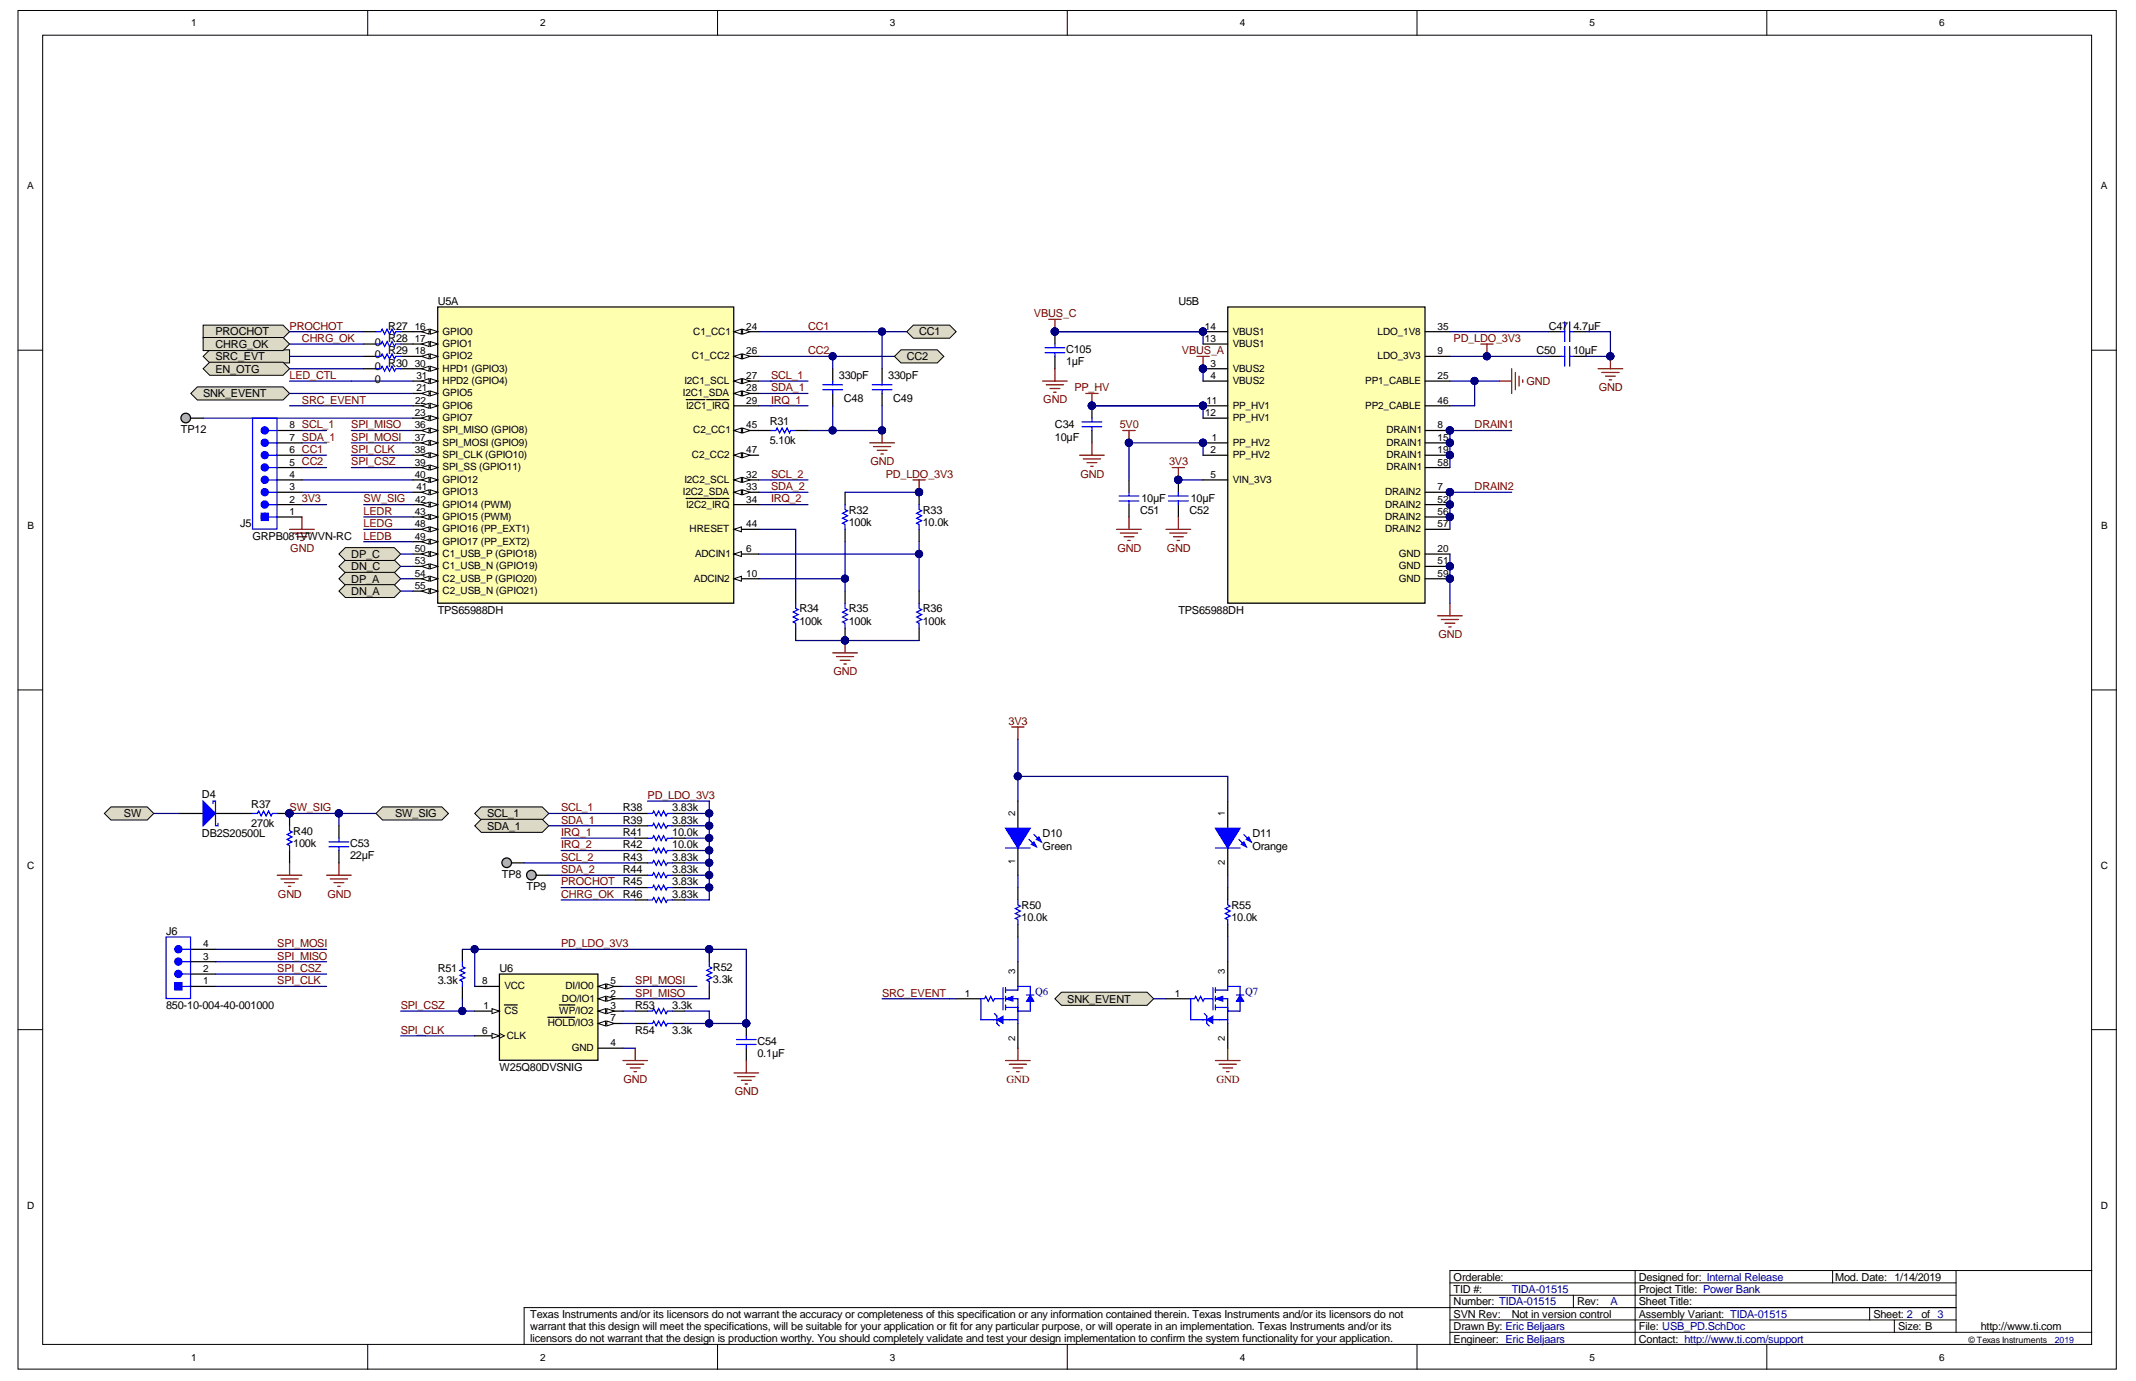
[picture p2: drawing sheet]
<svg xmlns="http://www.w3.org/2000/svg" width="432mm" height="279mm" viewBox="0 0 432 279" stroke-linecap="round" stroke-linejoin="round" font-family="sans-serif">
<defs><g id="words">
<g font-size="2.2">
<text x="88.5" y="61.6">U5A</text>
<text x="238.2" y="61.6">U5B</text>
<text x="43.6" y="67.8">PROCHOT</text>
<text x="43.6" y="70.3">CHRG_OK</text>
<text x="75.8" y="69.8">0</text>
<text x="78.5" y="66.6">R27</text>
<text x="78.5" y="69.1">R28</text>
<text x="78.5" y="71.6">R29</text>
<text x="185.8" y="67.8">CC1</text>
<text x="215.5" y="71.3">C105</text>
<text x="310.6" y="71.6">C50</text>
<text x="313.1" y="66.6">C47</text>
<text x="318" y="71.6">10µF</text>
<text x="318.1" y="66.6">4.7µF</text>
<text x="43.6" y="72.8">SRC_EVT</text>
<text x="43.6" y="75.3">EN_OTG</text>
<text x="75.8" y="72.3">0</text>
<text x="75.8" y="74.8">0</text>
<text x="75.8" y="77.3">0</text>
<text x="78.5" y="74.1">R30</text>
<text x="169.6" y="76.6">330pF</text>
<text x="179.6" y="76.6">330pF</text>
<text x="183.3" y="72.8">CC2</text>
<text x="215.5" y="73.8">1µF</text>
<text x="41.1" y="80.3">SNK_EVENT</text>
<text x="170.6" y="81.3">C48</text>
<text x="180.6" y="81.3">C49</text>
<text x="36.6" y="87.6">TP12</text>
<text x="155.6" y="89.8">5.10k</text>
<text x="155.6" y="85.8">R31</text>
<text x="213.3" y="89.1">10µF</text>
<text x="213.3" y="86.6">C34</text>
<text x="230.7" y="101.5">10µF</text>
<text x="240.7" y="101.5">10µF</text>
<text x="48.6" y="106.5">J5</text>
<text x="171.6" y="106.3">100k</text>
<text x="171.6" y="103.8">R32</text>
<text x="186.6" y="106.3">10.0k</text>
<text x="186.6" y="103.8">R33</text>
<text x="230.5" y="103.8">C51</text>
<text x="240.5" y="103.8">C52</text>
<text x="51.1" y="109">GRPB081VWVN-RC</text>
<text x="71" y="112.7">DP_C</text>
<text x="71" y="115.2">DN_C</text>
<text x="71" y="117.7">DP_A</text>
<text x="71" y="120.2">DN_A</text>
<text x="88.5" y="124">TPS65988DH</text>
<text x="161.6" y="123.7">R34</text>
<text x="171.6" y="123.7">R35</text>
<text x="186.6" y="123.7">R36</text>
<text x="238.2" y="124">TPS65988DH</text>
<text x="161.6" y="126.2">100k</text>
<text x="171.6" y="126.2">100k</text>
<text x="186.6" y="126.2">100k</text>
<text x="40.8" y="161.2">D4</text>
<text x="25" y="165.1">SW</text>
<text x="50.8" y="167.2">270k</text>
<text x="50.8" y="163.2">R37</text>
<text x="79.9" y="165.1">SW_SIG</text>
<text x="98.5" y="165.1">SCL_1</text>
<text x="98.5" y="167.6">SDA_1</text>
<text x="125.9" y="163.9">R38</text>
<text x="125.9" y="166.4">R39</text>
<text x="135.9" y="163.9">3.83k</text>
<text x="135.9" y="166.4">3.83k</text>
<text x="40.8" y="169.2">DB2S20500L</text>
<text x="59.3" y="171.2">100k</text>
<text x="59.3" y="168.7">R40</text>
<text x="70.8" y="173.7">22µF</text>
<text x="70.8" y="171.2">C53</text>
<text x="125.9" y="173.9">R43</text>
<text x="125.9" y="168.9">R41</text>
<text x="125.9" y="171.4">R42</text>
<text x="135.9" y="173.9">3.83k</text>
<text x="135.9" y="168.9">10.0k</text>
<text x="135.9" y="171.4">10.0k</text>
<text x="210.8" y="171.7">Green</text>
<text x="210.8" y="169.2">D10</text>
<text x="253.2" y="171.7">Orange</text>
<text x="253.2" y="169.2">D11</text>
<text x="101.5" y="177.4">TP8</text>
<text x="106.5" y="179.9">TP9</text>
<text x="125.9" y="176.4">R44</text>
<text x="125.9" y="178.9">R45</text>
<text x="135.9" y="176.4">3.83k</text>
<text x="135.9" y="178.9">3.83k</text>
<text x="125.9" y="181.4">R46</text>
<text x="135.9" y="181.4">3.83k</text>
<text x="206.5" y="183.7">R50</text>
<text x="248.9" y="183.7">R55</text>
<text x="33.6" y="188.9">J6</text>
<text x="206.5" y="186.2">10.0k</text>
<text x="248.9" y="186.2">10.0k</text>
<text x="88.5" y="196.4">R51</text>
<text x="101" y="196.4">U6</text>
<text x="144.1" y="196.1">R52</text>
<text x="33.6" y="203.9">850-10-004-40-001000</text>
<text x="88.5" y="198.9">3.3k</text>
<text x="128.4" y="203.9">R53</text>
<text x="135.9" y="203.9">3.3k</text>
<text x="144.1" y="198.6">3.3k</text>
<text x="215.8" y="202.6">SNK_EVENT</text>
<text x="128.4" y="208.9">R54</text>
<text x="135.9" y="208.9">3.3k</text>
<text x="153.1" y="213.6">0.1µF</text>
<text x="153.1" y="211.1">C54</text>
<text x="101" y="216.4">W25Q80DVSNIG</text>
<text x="293.9" y="263.8">Number: TIDA-01515</text>
<text x="293.9" y="261.3">TID #:</text>
<text x="293.9" y="258.8">Orderable:</text>
<text x="318.8" y="263.8">Rev:</text>
<text x="331.3" y="263.8">Sheet Title:</text>
<text x="331.3" y="261.3">Project Title: Power Bank</text>
<text x="331.3" y="258.8">Designed for: Internal Release</text>
<text x="371" y="258.8">Mod. Date: 1/14/2019</text>
<text x="107.2" y="266.2">Texas Instruments and/or its licensors do not warrant the accuracy or completeness of this specification or any information contained therein. Texas Instruments and/or its licensors do not</text>
<text x="107.2" y="268.7">warrant that this design will meet the specifications, will be suitable for your application or fit for any particular purpose, or will operate in an implementation. Texas Instruments and/or its</text>
<text x="293.9" y="268.8">Drawn By: Eric Beljaars</text>
<text x="293.9" y="266.3">SVN Rev:</text>
<text x="305.6" y="266.3">Not in version control</text>
<text x="331.3" y="268.8">File: USB_PD.SchDoc</text>
<text x="331.3" y="266.3">Assembly Variant: TIDA-01515</text>
<text x="378.7" y="266.3">Sheet: 2</text>
<text x="383.7" y="268.8">Size: B</text>
<text x="388.4" y="266.3">of 3</text>
<text x="400.4" y="268.8">http://www.ti.com</text>
<text x="107.2" y="271.1">licensors do not warrant that the design is production worthy. You should completely validate and test your design implementation to confirm the system functionality for your application.</text>
<text x="293.9" y="271.3">Engineer: Eric Beljaars</text>
<text x="331.3" y="271.3">Contact: http://www.ti.com/support</text>
</g>
<g font-size="2.2" fill="#800000">
<text x="209" y="64.1">VBUS_C</text>
<text x="58.5" y="66.6">PROCHOT</text>
<text x="61" y="69.1">CHRG_OK</text>
<text x="163.3" y="66.6">CC1</text>
<text x="163.3" y="71.6">CC2</text>
<text x="238.9" y="71.6">VBUS_A</text>
<text x="293.8" y="69.1">PD_LDO_3V3</text>
<text x="58.5" y="76.6">LED_CTL</text>
<text x="155.9" y="76.6">SCL_1</text>
<text x="308.6" y="77.8">GND</text>
<text x="61" y="81.6">SRC_EVENT</text>
<text x="155.9" y="79.1">SDA_1</text>
<text x="155.9" y="81.6">IRQ_1</text>
<text x="210.9" y="81.5">GND</text>
<text x="217.2" y="79.1">PP_HV</text>
<text x="323.2" y="79">GND</text>
<text x="71" y="89.1">SPI_MOSI</text>
<text x="71" y="86.6">SPI_MISO</text>
<text x="226.4" y="86.6">5V0</text>
<text x="298.1" y="86.6">DRAIN1</text>
<text x="71" y="94">SPI_CSZ</text>
<text x="71" y="91.5">SPI_CLK</text>
<text x="176" y="94">GND</text>
<text x="236.3" y="94">3V3</text>
<text x="61" y="101.5">3V3</text>
<text x="73.5" y="101.5">SW_SIG</text>
<text x="155.9" y="96.5">SCL_2</text>
<text x="155.9" y="99">SDA_2</text>
<text x="155.9" y="101.5">IRQ_2</text>
<text x="179" y="96.5">PD_LDO_3V3</text>
<text x="218.4" y="96.5">GND</text>
<text x="298.1" y="99">DRAIN2</text>
<text x="73.5" y="106.5">LEDG</text>
<text x="73.5" y="104">LEDR</text>
<text x="58.7" y="111.5">GND</text>
<text x="73.5" y="109">LEDB</text>
<text x="225.9" y="111.5">GND</text>
<text x="235.9" y="111.5">GND</text>
<text x="290.8" y="128.9">GND</text>
<text x="168.5" y="136.4">GND</text>
<text x="203.9" y="146.5">3V3</text>
<text x="130.9" y="161.4">PD_LDO_3V3</text>
<text x="58.5" y="163.9">SW_SIG</text>
<text x="113.4" y="163.9">SCL_1</text>
<text x="113.4" y="166.4">SDA_1</text>
<text x="113.4" y="168.9">IRQ_1</text>
<text x="113.4" y="171.4">IRQ_2</text>
<text x="113.4" y="173.9">SCL_2</text>
<text x="113.4" y="178.9">PROCHOT</text>
<text x="113.4" y="176.4">SDA_2</text>
<text x="56.2" y="181.4">GND</text>
<text x="66.2" y="181.4">GND</text>
<text x="113.4" y="181.4">CHRG_OK</text>
<text x="56" y="191.4">SPI_MOSI</text>
<text x="113.4" y="191.4">PD_LDO_3V3</text>
<text x="56" y="193.9">SPI_MISO</text>
<text x="56" y="196.4">SPI_CSZ</text>
<text x="56" y="198.9">SPI_CLK</text>
<text x="81" y="203.9">SPI_CSZ</text>
<text x="128.4" y="201.4">SPI_MISO</text>
<text x="128.4" y="198.9">SPI_MOSI</text>
<text x="178.3" y="201.4">SRC_EVENT</text>
<text x="81" y="208.9">SPI_CLK</text>
<text x="126.1" y="218.8">GND</text>
<text x="148.5" y="221.3">GND</text>
<text x="203.5" y="218.7">GND</text>
<text x="245.9" y="218.7">GND</text>
</g>
<g font-size="2.2" fill="#000080">
<text x="209.3" y="201.1">Q6</text>
<text x="251.7" y="201.1">Q7</text>
<text x="305.6" y="261.3">TIDA-01515</text>
<text x="325.6" y="263.8">A</text>
</g>
<g font-size="2">
<text x="38.6" y="5.3">1</text>
<text x="109.2" y="5.3">2</text>
<text x="179.9" y="5.3">3</text>
<text x="250.6" y="5.3">4</text>
<text x="321.3" y="5.3">5</text>
<text x="392" y="5.3">6</text>
<text x="5.5" y="38.3">A</text>
<text x="424.7" y="38.3">A</text>
<text x="83.9" y="66.6">16</text>
<text x="83.9" y="69.1">17</text>
<text x="83.9" y="71.6">18</text>
<text x="89.5" y="67.6">GPIO0</text>
<text x="89.5" y="70.1">GPIO1</text>
<text x="140.1" y="67.6">C1_CC1</text>
<text x="150.9" y="66.6">24</text>
<text x="150.9" y="71.6">26</text>
<text x="243.6" y="69.1">13</text>
<text x="243.6" y="66.6">14</text>
<text x="249.2" y="70.1">VBUS1</text>
<text x="249.2" y="67.6">VBUS1</text>
<text x="278.5" y="67.6">LDO_1V8</text>
<text x="290.6" y="66.6">35</text>
<text x="290.6" y="71.6">9</text>
<text x="83.9" y="74.1">30</text>
<text x="84.2" y="76.6">31</text>
<text x="89.5" y="72.6">GPIO2</text>
<text x="89.5" y="75.1">HPD1 (GPIO3)</text>
<text x="89.5" y="77.6">HPD2 (GPIO4)</text>
<text x="138.3" y="77.6">I2C1_SCL</text>
<text x="139.9" y="72.6">C1_CC2</text>
<text x="150.9" y="76.6">27</text>
<text x="244.7" y="74.1">3</text>
<text x="244.7" y="76.6">4</text>
<text x="249.2" y="75.1">VBUS2</text>
<text x="249.2" y="77.6">VBUS2</text>
<text x="276" y="77.6">PP1_CABLE</text>
<text x="278.5" y="72.6">LDO_3V3</text>
<text x="290.6" y="76.6">25</text>
<text x="83.9" y="81.6">22</text>
<text x="84.2" y="79.1">21</text>
<text x="89.5" y="80.1">GPIO5</text>
<text x="89.5" y="82.6">GPIO6</text>
<text x="138.1" y="80.1">I2C1_SDA</text>
<text x="138.7" y="82.6">I2C1_IRQ</text>
<text x="150.9" y="81.6">29</text>
<text x="150.9" y="79.1">28</text>
<text x="243.9" y="81.6">11</text>
<text x="249.2" y="82.6">PP_HV1</text>
<text x="276" y="82.6">PP2_CABLE</text>
<text x="290.6" y="81.6">46</text>
<text x="58.5" y="89.1">7 SDA_1</text>
<text x="58.5" y="86.6">8 SCL_1</text>
<text x="83.9" y="84.1">23</text>
<text x="83.9" y="86.6">36</text>
<text x="83.9" y="89.1">37</text>
<text x="89.5" y="85.1">GPIO7</text>
<text x="89.5" y="87.6">SPI_MISO (GPIO8)</text>
<text x="140.1" y="87.6">C2_CC1</text>
<text x="150.9" y="86.6">45</text>
<text x="243.6" y="84.1">12</text>
<text x="245" y="89.1">1</text>
<text x="249.2" y="85.1">PP_HV1</text>
<text x="280.3" y="87.6">DRAIN1</text>
<text x="290.6" y="89.1">15</text>
<text x="290.6" y="86.6">8</text>
<text x="58.5" y="94.1">5 CC2</text>
<text x="58.5" y="91.6">6 CC1</text>
<text x="83.9" y="91.6">38</text>
<text x="83.9" y="94.1">39</text>
<text x="89.5" y="92.6">SPI_CLK (GPIO10)</text>
<text x="89.5" y="90.1">SPI_MOSI (GPIO9)</text>
<text x="89.5" y="95.1">SPI_SS (GPIO11)</text>
<text x="139.9" y="92.6">C2_CC2</text>
<text x="150.9" y="91.6">47</text>
<text x="244.7" y="91.6">2</text>
<text x="249.2" y="90.1">PP_HV2</text>
<text x="249.2" y="92.6">PP_HV2</text>
<text x="280.3" y="90.1">DRAIN1</text>
<text x="280.3" y="92.6">DRAIN1</text>
<text x="280.3" y="95.1">DRAIN1</text>
<text x="290.6" y="91.6">19</text>
<text x="290.6" y="94.1">58</text>
<text x="58.5" y="96.6">4</text>
<text x="58.5" y="101.5">2</text>
<text x="58.5" y="99.1">3</text>
<text x="83.9" y="96.6">40</text>
<text x="83.9" y="101.5">42</text>
<text x="84.2" y="99.1">41</text>
<text x="89.5" y="97.6">GPIO12</text>
<text x="89.5" y="100.1">GPIO13</text>
<text x="138.1" y="100.1">I2C2_SDA</text>
<text x="138.3" y="97.6">I2C2_SCL</text>
<text x="150.9" y="101.5">34</text>
<text x="150.9" y="96.6">32</text>
<text x="150.9" y="99.1">33</text>
<text x="244.7" y="96.6">5</text>
<text x="249.2" y="97.6">VIN_3V3</text>
<text x="280" y="100.1">DRAIN2</text>
<text x="290.6" y="99.1">7</text>
<text x="290.6" y="101.5">52</text>
<text x="5.5" y="106.9">B</text>
<text x="58.5" y="104">1</text>
<text x="83.9" y="104">43</text>
<text x="83.9" y="106.5">48</text>
<text x="89.5" y="102.5">GPIO14 (PWM)</text>
<text x="89.5" y="105">GPIO15 (PWM)</text>
<text x="89.5" y="107.5">GPIO16 (PP_EXT1)</text>
<text x="138.7" y="102.5">I2C2_IRQ</text>
<text x="139.4" y="107.5">HRESET</text>
<text x="150.9" y="106.5">44</text>
<text x="280" y="105">DRAIN2</text>
<text x="280" y="107.5">DRAIN2</text>
<text x="280" y="102.5">DRAIN2</text>
<text x="290.6" y="104">56</text>
<text x="290.6" y="106.5">57</text>
<text x="424.8" y="106.9">B</text>
<text x="83.9" y="111.5">50</text>
<text x="83.9" y="109">49</text>
<text x="89.5" y="112.5">C1_USB_P (GPIO18)</text>
<text x="89.5" y="110">GPIO17 (PP_EXT2)</text>
<text x="140.5" y="112.5">ADCIN1</text>
<text x="150.9" y="111.5">6</text>
<text x="282.8" y="112.5">GND</text>
<text x="290.6" y="111.5">20</text>
<text x="83.9" y="114">53</text>
<text x="83.9" y="119">55</text>
<text x="83.9" y="116.5">54</text>
<text x="89.5" y="115">C1_USB_N (GPIO19)</text>
<text x="89.5" y="117.5">C2_USB_P (GPIO20)</text>
<text x="140.3" y="117.5">ADCIN2</text>
<text x="150.9" y="116.5">10</text>
<text x="282.8" y="115">GND</text>
<text x="282.8" y="117.5">GND</text>
<text x="290.6" y="114">51</text>
<text x="290.6" y="116.5">59</text>
<text x="89.5" y="120">C2_USB_N (GPIO21)</text>
<text x="5.5" y="175.6">C</text>
<text x="424.7" y="175.6">C</text>
<text x="41.1" y="191.4">4</text>
<text x="41.1" y="196.4">2</text>
<text x="41.1" y="193.9">3</text>
<text x="41.1" y="198.9">1</text>
<text x="97.4" y="198.9">8</text>
<text x="97.7" y="203.9">1</text>
<text x="102" y="199.9">VCC</text>
<text x="113.6" y="202.4">DO/IO1</text>
<text x="114.3" y="199.9">DI/IO0</text>
<text x="123.4" y="201.4">2</text>
<text x="123.4" y="203.9">3</text>
<text x="123.4" y="198.9">5</text>
<text x="195.1" y="201.4">1</text>
<text x="237.5" y="201.4">1</text>
<text x="97.4" y="208.9">6</text>
<text x="102" y="204.9">CS</text>
<text x="102.5" y="209.9">CLK</text>
<text x="110.7" y="207.4">HOLD/IO3</text>
<text x="113.1" y="204.9">WP/IO2</text>
<text x="123.4" y="206.4">7</text>
<text x="115.6" y="212.4">GND</text>
<text x="123.4" y="211.4">4</text>
<text x="5.5" y="244.2">D</text>
<text x="424.7" y="244.2">D</text>
<text x="38.6" y="274.9">1</text>
<text x="109.2" y="274.9">2</text>
<text x="179.9" y="274.9">3</text>
<text x="250.6" y="274.9">4</text>
<text x="321.3" y="274.9">5</text>
<text x="392" y="274.9">6</text>
</g>
<g font-size="1.9">
<text x="205.2" y="164.9" transform="rotate(-90 205.2 164.9)">2</text>
<text x="247.6" y="164.9" transform="rotate(-90 247.6 164.9)">1</text>
<text x="205.2" y="174.6" transform="rotate(-90 205.2 174.6)">1</text>
<text x="247.6" y="174.9" transform="rotate(-90 247.6 174.9)">2</text>
<text x="205.2" y="196.8" transform="rotate(-90 205.2 196.8)">3</text>
<text x="247.6" y="196.8" transform="rotate(-90 247.6 196.8)">3</text>
<text x="205.2" y="210.3" transform="rotate(-90 205.2 210.3)">2</text>
<text x="247.6" y="210.3" transform="rotate(-90 247.6 210.3)">2</text>
</g>
<text font-size="1.8" x="397.9" y="271.3">© Texas Instruments</text>
<text font-size="1.8" fill="#000080" x="415.4" y="271.3">2019</text>
</g></defs>
<g fill="#fff" stroke="#000" stroke-width=".2">
<path d="M3.6 2.1h424.2v274.5h-424.2z"/>
<path d="M8.6 7.1h414.2v264.6h-414.2z"/>
</g>
<g fill="none" stroke="#000" stroke-width=".2">
<path d="M74.3 2.1v5M145.1 2.1v5M215.8 2.1v5M286.4 2.1v5M357.2 2.1v5M3.6 70.8h5M422.9 70.8h5M3.6 139.4h5M422.9 139.4h5M3.6 208.1h5M422.9 208.1h5M293.1 259.2h102.3"/>
<path d="M330.5 256.7h-37.4v15M370.5 256.7v2.5M395.4 256.7v12.5M422.9 256.7h-92.4v15M74.3 271.7v5M145.1 271.7v5M215.8 271.7v5M286.4 271.7v5M293.1 269.2h129.8M293.1 266.7h102.3M293.1 261.7h102.3M318.1 261.7v2.5"/>
<path d="M357.2 271.7v5M378 264.2v2.5M382.9 266.7v2.5M395.4 264.2h-289.4v7.5"/>
</g>
<path d="M71 94.5h12.5M71 89.5h12.5M71 92h12.5M71 87h12.5" fill="none" stroke="#000080" stroke-width=".25"/>
<path d="M101 196.8h19.9v17.4h-19.9z" fill="#ffffb0" stroke="#000" stroke-width=".25"/>
<path d="M96 204.3h5" fill="none" stroke="#000" stroke-width=".25"/>
<path d="M99.5 203.8l1.5 .5-1.5 .5z" fill="#fff"/>
<path d="M99.5 203.8l1.5 .5-1.5 .5z" fill="none" stroke="#000" stroke-width=".2"/>
<path d="M102 203.1h1.3M103.4 203.1h1.2M120.9 201.8h5" fill="none" stroke="#000" stroke-width=".25"/>
<path d="M120.9 201.8l1.5-.5v1z" fill="#fff"/>
<path d="M120.9 201.8l1.5-.5v1z" fill="none" stroke="#000" stroke-width=".2"/>
<path d="M122.7 201.3l1.5 .5-1.5 .5z" fill="#fff"/>
<path d="M122.7 201.3l1.5 .5-1.5 .5z" fill="none" stroke="#000" stroke-width=".2"/>
<path d="M120.9 204.3h5" fill="none" stroke="#000" stroke-width=".25"/>
<path d="M120.9 204.3l1.5-.5v1z" fill="#fff"/>
<path d="M120.9 204.3l1.5-.5v1z" fill="none" stroke="#000" stroke-width=".2"/>
<path d="M122.7 203.8l1.5 .5-1.5 .5z" fill="#fff"/>
<path d="M122.7 203.8l1.5 .5-1.5 .5z" fill="none" stroke="#000" stroke-width=".2"/>
<path d="M120.9 199.3h5M113.1 203.1h3.1M120.9 211.8h5" fill="none" stroke="#000" stroke-width=".25"/>
<path d="M120.9 199.3l1.5-.5v1z" fill="#fff"/>
<path d="M120.9 199.3l1.5-.5v1z" fill="none" stroke="#000" stroke-width=".2"/>
<path d="M122.7 198.8l1.5 .5-1.5 .5z" fill="#fff"/>
<path d="M122.7 198.8l1.5 .5-1.5 .5zM101 208.8l1 .5-1 .5" fill="none" stroke="#000" stroke-width=".2"/>
<path d="M96 209.3h5" fill="none" stroke="#000" stroke-width=".25"/>
<path d="M99.5 208.8l1.5 .5-1.5 .5z" fill="#fff"/>
<path d="M99.5 208.8l1.5 .5-1.5 .5z" fill="none" stroke="#000" stroke-width=".2"/>
<path d="M120.9 206.8h5" fill="none" stroke="#000" stroke-width=".25"/>
<path d="M120.9 206.8l1.5-.5v1z" fill="#fff"/>
<path d="M120.9 206.8l1.5-.5v1z" fill="none" stroke="#000" stroke-width=".2"/>
<path d="M122.7 206.3l1.5 .5-1.5 .5z" fill="#fff"/>
<path d="M122.7 206.3l1.5 .5-1.5 .5z" fill="none" stroke="#000" stroke-width=".2"/>
<path d="M93.5 191.8v2.5M93.5 199.3v2.5M96 199.3h5M143.4 191.8v2.5M143.4 199.3v2.5M110.7 205.6h1.3M112.2 205.6h1.4M113.7 205.6h2.5M128.4 204.3h2.5M128.4 206.8h2.5M135.9 204.3h2.5M135.9 206.8h2.5" fill="none" stroke="#000" stroke-width=".25"/>
<path d="M93.5 194.3v1l.5 .3-1 .5 1 .5-1 .5 1 .5-1 .5 .5 .2v1M143.4 194.3v1l.5 .3-1 .5 1 .5-1 .5 1 .5-1 .5 .5 .2v1M130.9 204.3h1l.3-.5 .5 1 .5-1 .5 1 .4-1 .5 1 .3-.5h1M130.9 206.8h1l.3-.5 .5 1 .5-1 .5 1 .4-1 .5 1 .3-.5h1" fill="none" stroke="#00f" stroke-width=".25"/>
<g fill="#000080" stroke="#000080" stroke-width=".2">
<circle cx="143.4" cy="191.8" r=".72"/>
<circle cx="143.4" cy="206.8" r=".72"/>
<circle cx="95.9" cy="191.8" r=".72"/>
<circle cx="93.4" cy="204.3" r=".72"/>
<circle cx="170.8" cy="129.4" r=".72"/>
<circle cx="143.4" cy="164.3" r=".72"/>
<circle cx="143.4" cy="166.8" r=".72"/>
<circle cx="143.4" cy="169.3" r=".72"/>
<circle cx="143.4" cy="171.8" r=".72"/>
</g>
<g fill="none" stroke="#000080" stroke-width=".25">
<path d="M170.8 129.4h15M113.4 169.4h15M113.4 171.9h15M130.9 161.9h12.5v2.5M138.4 164.4h5v2.5h-5M138.4 169.4h5v2.5h-5M143.4 166.9v2.5M96 191.8v7.5M125.9 199.3h15M81 204.3h15M81 209.3h15M125.9 201.8h17.5"/>
<path d="M125.9 204.3h2.5M125.9 206.8h2.5M125.9 211.8h2.5M138.4 204.3h5v2.5h-5"/>
</g>
<path d="M168.3 131.9h5M169.1 132.7h3.5M169.8 133.4h2M170.6 134.2h.5M170.8 129.4v2.5M125.9 214.3h5M126.7 215h3.5M127.4 215.8h2M128.2 216.5h.5M128.4 211.8v2.5" fill="none" stroke="#800000" stroke-width=".25"/>
<path d="M42.4 70.7h16.1v2.6h-16.1l-1.3-1.3z" fill-rule="evenodd" fill="#dcd9c7" stroke="#000" stroke-width=".2"/>
<path d="M93.5 191.8h57.4v15h-7.5M93.5 201.8v2.5" fill="none" stroke="#000080" stroke-width=".25"/>
<g fill="#000080" stroke="#000080" stroke-width=".2">
<circle cx="143.4" cy="206.8" r=".72"/>
<circle cx="150.8" cy="206.8" r=".72"/>
<circle cx="93.4" cy="204.3" r=".72"/>
<circle cx="95.9" cy="191.8" r=".72"/>
<circle cx="143.4" cy="191.8" r=".72"/>
</g>
<path d="M150.9 206.8v2.5M150.9 211.8v2.5" fill="none" stroke="#000" stroke-width=".25"/>
<path d="M148.9 211h4M148.9 210.1h4M150.9 209.3v.8M150.9 211v.8" fill="none" stroke="#00f" stroke-width=".25"/>
<path d="M148.4 216.8h5M149.1 217.5h3.5M149.9 218.3h2M150.6 219h.5M150.9 214.3v2.5" fill="none" stroke="#800000" stroke-width=".25"/>
<g fill="#dcd9c7" stroke="#000" stroke-width=".2">
<path d="M42.4 73.2h14.8l1.3 1.3-1.3 1.3h-14.8l-1.3-1.3z" fill-rule="evenodd"/>
<path d="M41.1 65.7h16.1l1.3 1.3-1.3 1.3h-16.1z" fill-rule="evenodd"/>
<path d="M41.1 68.2h16.1l1.3 1.3-1.3 1.3h-16.1z" fill-rule="evenodd"/>
<path d="M97.3 163h12.3l1.3 1.4-1.3 1.3h-12.3l-1.3-1.3z" fill-rule="evenodd"/>
<path d="M97.3 165.5h12.3l1.3 1.4-1.3 1.3h-12.3l-1.3-1.3z" fill-rule="evenodd"/>
</g>
<path d="M170.8 99.5v2.5M170.8 107v2.5M170.8 119.4v2.5M185.8 119.4v2.5M170.8 126.9v2.5M185.8 126.9v2.5M36.1 164.4h5M43.6 164.4h7.5M56 164.4h2.5v2.5M58.5 171.9v2.5M68.5 166.9v2.5M68.5 171.9v2.5" fill="none" stroke="#000" stroke-width=".25"/>
<g fill="#000080" stroke="#000080" stroke-width=".2">
<circle cx="170.8" cy="129.4" r=".72"/>
<circle cx="68.5" cy="164.3" r=".72"/>
<circle cx="58.5" cy="164.3" r=".72"/>
</g>
<path d="M170.8 102v1l.5 .2-1 .5 1 .5-1 .5 1 .5-1 .5 .5 .3v1M170.8 121.9v1l.5 .3-1 .5 1 .5-1 .5 1 .5-1 .5 .5 .2v1M185.8 121.9v1l.5 .3-1 .5 1 .5-1 .5 1 .5-1 .5 .5 .2v1M51.1 164.4h.9l.3-.5 .5 1 .5-1 .5 1 .5-1 .5 1 .2-.5h1M58.5 166.9v1l.5 .2-1 .5 1 .5-1 .5 1 .5-1 .5 .5 .3v1M66.5 170.1h4M66.5 171.1h4M68.5 169.4v.7M68.5 171.1v.8" fill="none" stroke="#00f" stroke-width=".25"/>
<g fill="none" stroke="#800000" stroke-width=".25">
<path d="M58.5 107h5M59.3 107.7h3.5M60 108.5h2M60.8 109.2h.5M61 104.5v2.5M56 176.9h5M56.8 177.6h3.5M57.5 178.3h2M58.3 179.1h.5M58.5 174.4v2.5M66 176.9h5M66.8 177.6h3.5"/>
<path d="M67.5 178.3h2M68.3 179.1h.5M68.5 174.4v2.5"/>
</g>
<path d="M61 87h5M61 89.5h5M61 99.5h22.5M61 97h22.5M61 92h5M61 94.5h5M61 102h5M68.5 164.4v2.5" fill="none" stroke="#000080" stroke-width=".25"/>
<path d="M41.1 161.9l2.5 2.5-2.5 2.5z" fill="#00f"/>
<path d="M41.1 161.9l2.5 2.5-2.5 2.5zM43.1 162.4v-.5h.5v5h.5v-.5" fill="none" stroke="#00f" stroke-width=".25"/>
<path d="M153.4 67h29.9M153.4 72h27.4" fill="none" stroke="#000080" stroke-width=".25"/>
<g fill="#000080" stroke="#000080" stroke-width=".2">
<circle cx="178.3" cy="67" r=".72"/>
<circle cx="168.3" cy="72" r=".72"/>
</g>
<g fill="#dcd9c7" stroke="#000" stroke-width=".2">
<path d="M184.6 65.7h7.4l1.3 1.3-1.3 1.3h-7.4l-1.3-1.3z" fill-rule="evenodd"/>
<path d="M182.1 70.7h7.4l1.3 1.3-1.3 1.3h-7.4l-1.3-1.3z" fill-rule="evenodd"/>
</g>
<g fill="none" stroke="#000" stroke-width=".25">
<path d="M168.3 74.5v2.5M168.3 79.5v2.5M178.3 74.5v2.5M178.3 79.5v2.5M313.1 67h2.5M313.1 72h2.5M318.1 67h2.5M318.1 72h2.5M228.2 97v2.5M238.2 97v2.5M160.9 119.4v2.5M228.2 102v2.5"/>
<path d="M238.2 102v2.5M160.9 126.9v2.5"/>
</g>
<g fill="none" stroke="#00f" stroke-width=".25">
<path d="M166.3 77.8h4M166.3 78.8h4M168.3 77v.8M168.3 78.8v.7M176.3 77.8h4M176.3 78.8h4M178.3 77v.8M178.3 78.8v.7M315.6 67h.7M315.6 72h.7M316.3 65v4M316.3 70v4"/>
<path d="M317.3 65v4M317.3 70v4M317.3 67h.8M317.3 72h.8M228.2 99.5v.7M238.2 99.5v.7M226.2 100.2h4M226.2 101.2h4M228.2 101.2v.8M236.2 100.2h4M236.2 101.2h4M238.2 101.2v.8"/>
<path d="M160.9 121.9v1l.5 .3-1 .5 1 .5-1 .5 1 .5-1 .5 .5 .2v1"/>
</g>
<g fill="none" stroke="#000080" stroke-width=".25">
<path d="M71 77h12.5M153.4 77h9.9M153.4 79.5h9.9M168.3 72v2.5M178.3 67v7.5M213.3 67h29.9v2.5M243.2 74.5v2.5M320.6 67h5v5h-5M153.4 82h9.9M153.4 97h9.9M153.4 99.5h9.9M168.3 82v5h10"/>
<path d="M170.8 99.5h15M220.7 82h22.5v2.5M238.2 97h5M243.2 92v-2.5h-15v7.5M73.5 102h10M73.5 107h10M153.4 107h7.5v12.4M153.4 102h9.9M153.4 112h32.4M153.4 116.9h17.4M170.8 109.5v9.9M185.8 109.5v9.9"/>
<path d="M160.9 129.4h9.9M58.5 164.4h10M110.9 164.4h17.5M110.9 166.9h17.5M113.4 174.4h15M113.4 176.9h15M113.4 179.3h15M138.4 174.4h5M138.4 176.9h5M138.4 179.3h5M143.4 171.9v9.9h-5M113.4 181.8h15"/>
</g>
<g fill="#000080" stroke="#000080" stroke-width=".2">
<circle cx="178.3" cy="67" r=".72"/>
<circle cx="168.3" cy="72" r=".72"/>
<circle cx="168.3" cy="87" r=".72"/>
<circle cx="178.3" cy="87" r=".72"/>
<circle cx="185.8" cy="111.9" r=".72"/>
<circle cx="185.8" cy="99.4" r=".72"/>
<circle cx="170.8" cy="129.4" r=".72"/>
<circle cx="170.8" cy="116.9" r=".72"/>
<circle cx="143.4" cy="171.8" r=".72"/>
<circle cx="143.4" cy="174.3" r=".72"/>
<circle cx="143.4" cy="176.8" r=".72"/>
<circle cx="143.4" cy="179.3" r=".72"/>
<circle cx="238.2" cy="96.9" r=".72"/>
<circle cx="243.2" cy="89.5" r=".72"/>
<circle cx="228.2" cy="89.5" r=".72"/>
<circle cx="243.2" cy="74.5" r=".72"/>
<circle cx="325.5" cy="72" r=".72"/>
<circle cx="243.2" cy="67" r=".72"/>
<circle cx="213.2" cy="67" r=".72"/>
<circle cx="243.2" cy="82" r=".72"/>
<circle cx="220.7" cy="82" r=".72"/>
<circle cx="58.5" cy="164.3" r=".72"/>
<circle cx="68.5" cy="164.3" r=".72"/>
</g>
<g fill="none" stroke="#800000" stroke-width=".25">
<path d="M212 64.5h2.5M213.3 64.5v2.5M219.5 79.5h2.5M220.7 79.5v2.5M242 72h2.4M243.2 72v2.5M323.1 74.5h4.9M323.8 75.3h3.5M324.6 76h2M325.3 76.8h.5M325.6 72v2.5M175.8 89.5h5"/>
<path d="M176.6 90.2h3.5M177.3 91h2M178.1 91.7h.5M178.3 87v2.5M227 87h2.5M228.2 87v2.5M237 94.5h2.5M238.2 94.5v2.5M225.7 107h5M226.5 107.7h3.5M227.2 108.5h2M228 109.2h.5"/>
<path d="M228.2 104.5v2.5M235.7 107h5M236.5 107.7h3.5M237.2 108.5h2M238 109.2h.5M238.2 104.5v2.5M290.6 124.4h5M291.4 125.2h3.5M292.1 125.9h2M292.9 126.7h.5M293.1 121.9v2.5"/>
</g>
<g fill="#dcd9c7" stroke="#000" stroke-width=".2">
<path d="M69.8 113.1h9.9l1.3 1.3-1.3 1.3h-9.9l-1.3-1.3z" fill-rule="evenodd"/>
<path d="M69.8 110.7h9.9l1.3 1.3-1.3 1.2h-9.9l-1.3-1.2z" fill-rule="evenodd"/>
<path d="M69.8 115.6h9.9l1.3 1.3-1.3 1.3h-9.9l-1.3-1.3z" fill-rule="evenodd"/>
<path d="M69.8 118.1h9.9l1.3 1.3-1.3 1.3h-9.9l-1.3-1.3z" fill-rule="evenodd"/>
</g>
<path d="M293.1 72h20M293.1 67h20M163.3 87h5M178.3 82v5" fill="none" stroke="#000080" stroke-width=".25"/>
<g fill="#000080" stroke="#000080" stroke-width=".2">
<circle cx="178.3" cy="87" r=".72"/>
<circle cx="168.3" cy="87" r=".72"/>
<circle cx="300.6" cy="72" r=".72"/>
<circle cx="185.8" cy="99.4" r=".72"/>
</g>
<g fill="none" stroke="#000" stroke-width=".25">
<path d="M73.5 67h2.5M73.5 69.5h2.5M73.5 72h2.5M73.5 74.5h2.5M81 67h2.5M81 69.5h2.5M81 72h2.5M81 74.5h2.5M153.4 87h2.5M160.9 87h2.4M185.8 99.5v2.5M185.8 107v2.5"/>
<path d="M128.4 164.4h2.5M128.4 166.9h2.5M128.4 174.4h2.5M128.4 176.9h2.5M128.4 179.3h2.5M128.4 169.4h2.5M128.4 171.9h2.5M135.9 164.4h2.5M135.9 166.9h2.5M135.9 174.4h2.5M135.9 176.9h2.5M135.9 179.3h2.5"/>
<path d="M135.9 169.4h2.5M135.9 171.9h2.5M128.4 181.8h2.5M135.9 181.8h2.5"/>
</g>
<g fill="none" stroke="#00f" stroke-width=".25">
<path d="M76 67h1l.3-.5 .5 1 .5-1 .5 1 .4-1 .5 1 .3-.5h1M76 69.5h1l.3-.5 .5 1 .5-1 .5 1 .4-1 .5 1 .3-.5h1M76 72h1l.3-.5 .5 1 .5-1 .5 1 .4-1 .5 1 .3-.5h1M76 74.5h1l.3-.5 .5 1 .5-1 .5 1 .4-1 .5 1 .3-.5h1M155.9 87h1l.2-.5 .5 1 .5-1 .5 1 .5-1 .5 1 .3-.5h1M185.8 102v1l.5 .2-1 .5 1 .5-1 .5 1 .5-1 .5 .5 .3v1M130.9 164.4h1l.3-.5 .5 1 .5-1 .5 1 .4-1 .5 1 .3-.5h1M130.9 166.9h1l.3-.5 .5 1 .5-1 .5 1 .4-1 .5 1 .3-.5h1M130.9 174.4h1l.3-.5 .5 1 .5-1 .5 1 .4-1 .5 1 .3-.5h1M130.9 176.9h1l.3-.5 .5 1 .5-1 .5 1 .4-1 .5 1 .3-.5h1M130.9 179.3h1l.3-.5 .5 1 .5-1 .5 1 .4-1 .5 1 .3-.5h1M130.9 169.4h1l.3-.5 .5 1 .5-1 .5 1 .4-1 .5 1 .3-.5h1"/>
<path d="M130.9 171.9h1l.3-.5 .5 1 .5-1 .5 1 .4-1 .5 1 .3-.5h1M130.9 181.8h1l.3-.5 .5 1 .5-1 .5 1 .4-1 .5 1 .3-.5h1"/>
</g>
<path d="M22.4 163h7.4l1.3 1.4-1.3 1.3h-7.4l-1.3-1.3z" fill-rule="evenodd" fill="#dcd9c7" stroke="#000" stroke-width=".2"/>
<path d="M213.3 67h29.9M220.7 82h22.5" fill="none" stroke="#000080" stroke-width=".25"/>
<g fill="#000080" stroke="#000080" stroke-width=".2">
<circle cx="213.2" cy="67" r=".72"/>
<circle cx="243.2" cy="67" r=".72"/>
<circle cx="220.7" cy="82" r=".72"/>
<circle cx="243.2" cy="82" r=".72"/>
</g>
<path d="M213.3 67v2.5M213.3 72v2.5M220.7 82v2.5M220.7 87v2.5M38.6 191.8h5" fill="none" stroke="#000" stroke-width=".25"/>
<path d="M211.3 70.3h4M211.3 71.3h4M213.3 69.5v.8M213.3 71.3v.7M218.7 85.2h4M218.7 86.2h4M220.7 84.5v.7M220.7 86.2v.8" fill="none" stroke="#00f" stroke-width=".25"/>
<path d="M210.8 77h5M211.5 77.8h3.5M212.3 78.5h2M213 79.3h.5M213.3 74.5v2.5M218.2 92h5M219 92.7h3.5M219.7 93.5h2M220.5 94.2h.5M220.7 89.5v2.5" fill="none" stroke="#800000" stroke-width=".25"/>
<path d="M33.6 189.3h4.9v12.5h-4.9z" fill="#fff" stroke="#00f" stroke-width=".25"/>
<path d="M36.8 196.8h1.8M36.8 199.3h1.8M36.8 194.3h1.8M36.8 191.8h1.8" fill="none" stroke="#00f" stroke-width=".25"/>
<g fill="#00f" stroke="#00f" stroke-width=".25">
<path d="M35.3 198.6h1.5v1.4h-1.5z"/>
<circle cx="36.1" cy="196.8" r=".72"/>
<circle cx="36.1" cy="194.3" r=".72"/>
<circle cx="36.1" cy="191.8" r=".72"/>
</g>
<path d="M38.6 199.3h5M38.6 196.8h5M38.6 194.3h5" fill="none" stroke="#000" stroke-width=".25"/>
<path d="M58.5 77h12.5M58.5 74.5h15M58.5 72h15M31.1 164.4h5M43.6 191.8h22.4M43.6 194.3h22.4M43.6 196.8h22.4M43.6 199.3h22.4" fill="none" stroke="#000080" stroke-width=".25"/>
<circle cx="102.4" cy="174.3" r=".97" fill="#b2acb0" stroke="#000" stroke-width=".25"/>
<path d="M103.5 174.4h2.5" fill="none" stroke="#000" stroke-width=".25"/>
<circle cx="107.4" cy="176.8" r=".97" fill="#b2acb0" stroke="#000" stroke-width=".25"/>
<path d="M108.4 176.9h2.5" fill="none" stroke="#000" stroke-width=".25"/>
<path d="M106 174.4h7.4M110.9 176.9h2.5" fill="none" stroke="#000080" stroke-width=".25"/>
<circle cx="37.5" cy="84.5" r=".97" fill="#b2acb0" stroke="#000" stroke-width=".25"/>
<path d="M38.6 84.5h2.5M248.2 194.3v5M235.7 201.8h5" fill="none" stroke="#000" stroke-width=".25"/>
<path d="M293.1 77h10M298.1 77v5h-5M41.1 84.5h42.4M293.1 87h5" fill="none" stroke="#000080" stroke-width=".25"/>
<path d="M303.1 77h2.5M305.6 74.5v5M306.3 75.3v3.5M307.1 76v2M307.8 76.8v.5M245.7 214.3h5M246.4 215h3.5M247.2 215.8h2M247.9 216.5h.5M248.2 211.8v2.5" fill="none" stroke="#800000" stroke-width=".25"/>
<g fill="#000080" stroke="#000080" stroke-width=".2">
<circle cx="298.1" cy="77" r=".72"/>
<circle cx="293.1" cy="87" r=".72"/>
</g>
<path d="M245.2 199.6v4.5M245.7 199.6v1M245.7 200.1h2.5M245.7 201.8h2.5v2.5M245.7 203.6h2.5M245.7 201.3v1M245.7 203.1v1M249.9 201.1h1.5M250.7 202.3v2" fill="none" stroke="#00f" stroke-width=".25"/>
<path d="M245.7 201.8l1.5-.5v1z" fill="#00f"/>
<path d="M245.7 201.8l1.5-.5v1z" fill="none" stroke="#00f" stroke-width=".2"/>
<path d="M248.2 199.3v.8M250.7 199.3v1.8M248.2 203.6v.7h2.5" fill="none" stroke="#00f" stroke-width=".25"/>
<path d="M248.2 206.8v5" fill="none" stroke="#000" stroke-width=".25"/>
<path d="M250.7 201.1l.7 1.2h-1.5z" fill="#00f"/>
<path d="M250.7 201.1l.7 1.2h-1.5z" fill="none" stroke="#00f" stroke-width=".2"/>
<path d="M248.2 199.3h2.5M240.7 206.1h2.5M244 205.3v1.5M244.4 206.1h2M248.2 204.3v2.5" fill="none" stroke="#00f" stroke-width=".25"/>
<path d="M244 206.1l1.2-.8v1.5z" fill="#00f"/>
<path d="M244 206.1l1.2-.8v1.5z" fill="none" stroke="#00f" stroke-width=".2"/>
<g fill="none" stroke="#00f" stroke-width=".25">
<path d="M202.8 199.6v4.5M203.3 199.6v1M203.3 200.1h2.5M203.3 201.8h2.5v2.5M203.3 203.6h2.5M203.3 201.3v1M203.3 203.1v1M207.5 201.1h1.5M208.3 202.3v2M243.2 206.1h.8M243.5 204.8l.5 .5M244 206.8l.4 .5"/>
<path d="M245.2 201.8h-1.7l-.3 .5-.5-1-.5 1-.5-1-.2 .5h-.8v4.3M246.4 206.1h1.8"/>
</g>
<path d="M203.3 214.3h5M204 215h3.5M204.8 215.8h2M205.5 216.5h.5M205.8 211.8v2.5" fill="none" stroke="#800000" stroke-width=".25"/>
<path d="M205.8 194.3v5M193.3 201.8h5" fill="none" stroke="#000" stroke-width=".25"/>
<path d="M203.3 201.8l1.5-.5v1z" fill="#00f"/>
<path d="M203.3 201.8l1.5-.5v1z" fill="none" stroke="#00f" stroke-width=".2"/>
<path d="M205.8 199.3v.8M208.3 199.3v1.8M205.8 203.6v.7h2.5" fill="none" stroke="#00f" stroke-width=".25"/>
<path d="M205.8 206.8v5" fill="none" stroke="#000" stroke-width=".25"/>
<path d="M208.3 201.1l.7 1.2h-1.5z" fill="#00f"/>
<path d="M208.3 201.1l.7 1.2h-1.5z" fill="none" stroke="#00f" stroke-width=".2"/>
<path d="M205.8 199.3h2.5M198.3 206.1h2.5M201.5 205.3v1.5M202 206.1h2M205.8 204.3v2.5" fill="none" stroke="#00f" stroke-width=".25"/>
<path d="M201.5 206.1l1.3-.8v1.5z" fill="#00f"/>
<path d="M201.5 206.1l1.3-.8v1.5z" fill="none" stroke="#00f" stroke-width=".2"/>
<path d="M200.8 206.1h.7M201 204.8l.5 .5M201.5 206.8l.5 .5M202.8 201.8h-1.8l-.2 .5-.5-1-.5 1-.5-1-.3 .5h-.7v4.3M204 206.1h1.8" fill="none" stroke="#00f" stroke-width=".25"/>
<path d="M204.5 146.9h2.5M205.8 146.9v2.5" fill="none" stroke="#800000" stroke-width=".25"/>
<path d="M205.8 149.4v7.5h42.4v5M205.8 156.9v5M205.8 176.9v2.4M248.2 176.9v2.4M205.8 189.3v5M248.2 189.3v5" fill="none" stroke="#000080" stroke-width=".25"/>
<circle cx="205.7" cy="156.9" r=".72" fill="#000080" stroke="#000080" stroke-width=".2"/>
<g fill="#dcd9c7" stroke="#000" stroke-width=".2">
<path d="M39.9 78.2h17.3l1.3 1.3-1.3 1.3h-17.3l-1.3-1.3z" fill-rule="evenodd"/>
<path d="M214.6 200.5h17.3l1.3 1.3-1.3 1.3h-17.3l-1.3-1.3z" fill-rule="evenodd"/>
</g>
<path d="M58.5 79.5h25M58.5 82h25M191.9 201.8h1.4" fill="none" stroke="#000080" stroke-width=".25"/>
<path d="M205.8 179.3v2.5M248.2 179.3v2.5M205.8 186.8v2.5M248.2 186.8v2.5" fill="none" stroke="#000" stroke-width=".25"/>
<path d="M205.8 181.8v1l.5 .3-1 .5 1 .5-1 .5 1 .5-1 .5 .5 .2v1M248.2 181.8v1l.5 .3-1 .5 1 .5-1 .5 1 .5-1 .5 .5 .2v1" fill="none" stroke="#00f" stroke-width=".25"/>
<path d="M77.3 163h12l1.4 1.4-1.4 1.3h-12l-1.3-1.3z" fill-rule="evenodd" fill="#dcd9c7" stroke="#000" stroke-width=".2"/>
<path d="M68.5 164.4h7.5" fill="none" stroke="#000080" stroke-width=".25"/>
<circle cx="68.5" cy="164.3" r=".72" fill="#000080" stroke="#000080" stroke-width=".2"/>
<path d="M56 94.5h5M56 97h5" fill="none" stroke="#000" stroke-width=".25"/>
<path d="M51.1 84.5h4.9v22.4h-4.9z" fill="#fff" stroke="#00f" stroke-width=".25"/>
<path d="M54.3 99.5h1.7M54.3 97h1.7M54.3 94.5h1.7M54.3 92h1.7M54.3 89.5h1.7M54.3 87h1.7M54.3 102h1.7M54.3 104.5h1.7M208 169.6l1.5 1.5M209 168.6l1.5 1.5" fill="none" stroke="#00f" stroke-width=".25"/>
<g fill="#00f" stroke="#00f" stroke-width=".25">
<path d="M52.8 103.7h1.4v1.5h-1.4z"/>
<circle cx="53.5" cy="101.9" r=".72"/>
<circle cx="53.5" cy="104.4" r=".72"/>
<circle cx="53.5" cy="99.4" r=".72"/>
<circle cx="53.5" cy="96.9" r=".72"/>
<circle cx="53.5" cy="94.5" r=".72"/>
<circle cx="53.5" cy="92" r=".72"/>
<circle cx="53.5" cy="89.5" r=".72"/>
<circle cx="53.5" cy="87" r=".72"/>
</g>
<path d="M56 99.5h5M56 92h5M56 89.5h5M56 87h5M56 104.5h5M56 102h5M205.8 161.9v5.5M205.8 171.4v5.5" fill="none" stroke="#000" stroke-width=".25"/>
<path d="M298.1 87h7.5M298.1 99.5h7.5M178.3 201.8h13.6" fill="none" stroke="#000080" stroke-width=".25"/>
<path d="M209 170.1l.5 1-1-.5z" fill="#00f"/>
<path d="M209 170.1l.5 1-1-.5z" fill="none" stroke="#00f" stroke-width=".25"/>
<path d="M210 169.1l.5 1-1-.5z" fill="#00f"/>
<path d="M210 169.1l.5 1-1-.5z" fill="none" stroke="#00f" stroke-width=".25"/>
<path d="M203.3 167.4h5l-2.5 4z" fill="#00f"/>
<path d="M203.3 167.4h5l-2.5 4zM203.3 171.4h5M250.4 169.6l1.5 1.5M251.4 168.6l1.5 1.5" fill="none" stroke="#00f" stroke-width=".25"/>
<path d="M248.2 161.9v5.5M248.2 171.4v5.5" fill="none" stroke="#000" stroke-width=".25"/>
<path d="M251.4 170.1l.5 1-1-.5z" fill="#00f"/>
<path d="M251.4 170.1l.5 1-1-.5z" fill="none" stroke="#00f" stroke-width=".25"/>
<path d="M252.4 169.1l.5 1-1-.5z" fill="#00f"/>
<path d="M252.4 169.1l.5 1-1-.5z" fill="none" stroke="#00f" stroke-width=".25"/>
<path d="M245.7 167.4h5l-2.5 4z" fill="#00f"/>
<path d="M245.7 167.4h5l-2.5 4zM245.7 171.4h5" fill="none" stroke="#00f" stroke-width=".25"/>
<path d="M58.5 67h15M58.5 69.5h15M73.5 104.5h10M73.5 109.5h10M233.2 201.8h2.5" fill="none" stroke="#000080" stroke-width=".25"/>
<path d="M299.4 69.5h2.4M300.6 69.5v2.5M184.6 97h2.5M185.8 97v2.5" fill="none" stroke="#800000" stroke-width=".25"/>
<g fill="#000080" stroke="#000080" stroke-width=".2">
<circle cx="185.8" cy="99.4" r=".72"/>
<circle cx="300.6" cy="72" r=".72"/>
</g>
<path d="M88.5 62h59.8v59.9h-59.8z" fill="#ffffb0" stroke="#000" stroke-width=".25"/>
<path d="M148.4 112h5" fill="none" stroke="#000" stroke-width=".25"/>
<path d="M148.4 112l1.5-.5v1z" fill="#fff"/>
<path d="M148.4 112l1.5-.5v1z" fill="none" stroke="#000" stroke-width=".2"/>
<path d="M148.4 116.9h5" fill="none" stroke="#000" stroke-width=".25"/>
<path d="M148.4 116.9l1.5-.5v1z" fill="#fff"/>
<path d="M148.4 116.9l1.5-.5v1z" fill="none" stroke="#000" stroke-width=".2"/>
<path d="M148.4 67h5" fill="none" stroke="#000" stroke-width=".25"/>
<path d="M148.4 67l1.5-.5v1z" fill="#fff"/>
<path d="M148.4 67l1.5-.5v1z" fill="none" stroke="#000" stroke-width=".2"/>
<path d="M150.1 66.5l1.5 .5-1.5 .5z" fill="#fff"/>
<path d="M150.1 66.5l1.5 .5-1.5 .5z" fill="none" stroke="#000" stroke-width=".2"/>
<path d="M148.4 72h5" fill="none" stroke="#000" stroke-width=".25"/>
<path d="M148.4 72l1.5-.5v1z" fill="#fff"/>
<path d="M148.4 72l1.5-.5v1z" fill="none" stroke="#000" stroke-width=".2"/>
<path d="M150.1 71.5l1.5 .5-1.5 .5z" fill="#fff"/>
<path d="M150.1 71.5l1.5 .5-1.5 .5z" fill="none" stroke="#000" stroke-width=".2"/>
<path d="M83.5 114.4h5" fill="none" stroke="#000" stroke-width=".25"/>
<path d="M87 113.9l1.5 .5-1.5 .5z" fill="#fff"/>
<path d="M87 113.9l1.5 .5-1.5 .5z" fill="none" stroke="#000" stroke-width=".2"/>
<path d="M85.2 114.4l1.5-.5v1z" fill="#fff"/>
<path d="M85.2 114.4l1.5-.5v1z" fill="none" stroke="#000" stroke-width=".2"/>
<path d="M83.5 112h5" fill="none" stroke="#000" stroke-width=".25"/>
<path d="M87 111.5l1.5 .5-1.5 .5z" fill="#fff"/>
<path d="M87 111.5l1.5 .5-1.5 .5z" fill="none" stroke="#000" stroke-width=".2"/>
<path d="M85.2 112l1.5-.5v1z" fill="#fff"/>
<path d="M85.2 112l1.5-.5v1z" fill="none" stroke="#000" stroke-width=".2"/>
<path d="M148.4 87h5" fill="none" stroke="#000" stroke-width=".25"/>
<path d="M148.4 87l1.5-.5v1z" fill="#fff"/>
<path d="M148.4 87l1.5-.5v1z" fill="none" stroke="#000" stroke-width=".2"/>
<path d="M150.1 86.5l1.5 .5-1.5 .5z" fill="#fff"/>
<path d="M150.1 86.5l1.5 .5-1.5 .5z" fill="none" stroke="#000" stroke-width=".2"/>
<path d="M148.4 92h5" fill="none" stroke="#000" stroke-width=".25"/>
<path d="M148.4 92l1.5-.5v1z" fill="#fff"/>
<path d="M148.4 92l1.5-.5v1z" fill="none" stroke="#000" stroke-width=".2"/>
<path d="M150.1 91.5l1.5 .5-1.5 .5z" fill="#fff"/>
<path d="M150.1 91.5l1.5 .5-1.5 .5z" fill="none" stroke="#000" stroke-width=".2"/>
<path d="M83.5 119.4h5" fill="none" stroke="#000" stroke-width=".25"/>
<path d="M87 118.9l1.5 .5-1.5 .5z" fill="#fff"/>
<path d="M87 118.9l1.5 .5-1.5 .5z" fill="none" stroke="#000" stroke-width=".2"/>
<path d="M85.2 119.4l1.5-.5v1z" fill="#fff"/>
<path d="M85.2 119.4l1.5-.5v1z" fill="none" stroke="#000" stroke-width=".2"/>
<path d="M83.5 116.9h5" fill="none" stroke="#000" stroke-width=".25"/>
<path d="M87 116.4l1.5 .5-1.5 .5z" fill="#fff"/>
<path d="M87 116.4l1.5 .5-1.5 .5z" fill="none" stroke="#000" stroke-width=".2"/>
<path d="M85.2 116.9l1.5-.5v1z" fill="#fff"/>
<path d="M85.2 116.9l1.5-.5v1z" fill="none" stroke="#000" stroke-width=".2"/>
<path d="M83.5 67h5" fill="none" stroke="#000" stroke-width=".25"/>
<path d="M87 66.5l1.5 .5-1.5 .5z" fill="#fff"/>
<path d="M87 66.5l1.5 .5-1.5 .5z" fill="none" stroke="#000" stroke-width=".2"/>
<path d="M85.2 67l1.5-.5v1z" fill="#fff"/>
<path d="M85.2 67l1.5-.5v1z" fill="none" stroke="#000" stroke-width=".2"/>
<path d="M83.5 69.5h5" fill="none" stroke="#000" stroke-width=".25"/>
<path d="M87 69l1.5 .5-1.5 .5z" fill="#fff"/>
<path d="M87 69l1.5 .5-1.5 .5z" fill="none" stroke="#000" stroke-width=".2"/>
<path d="M85.2 69.5l1.5-.5v1z" fill="#fff"/>
<path d="M85.2 69.5l1.5-.5v1z" fill="none" stroke="#000" stroke-width=".2"/>
<path d="M83.5 97h5" fill="none" stroke="#000" stroke-width=".25"/>
<path d="M87 96.5l1.5 .5-1.5 .5z" fill="#fff"/>
<path d="M87 96.5l1.5 .5-1.5 .5z" fill="none" stroke="#000" stroke-width=".2"/>
<path d="M85.2 97l1.5-.5v1z" fill="#fff"/>
<path d="M85.2 97l1.5-.5v1z" fill="none" stroke="#000" stroke-width=".2"/>
<path d="M83.5 99.5h5" fill="none" stroke="#000" stroke-width=".25"/>
<path d="M87 99l1.5 .5-1.5 .5z" fill="#fff"/>
<path d="M87 99l1.5 .5-1.5 .5z" fill="none" stroke="#000" stroke-width=".2"/>
<path d="M85.2 99.5l1.5-.5v1z" fill="#fff"/>
<path d="M85.2 99.5l1.5-.5v1z" fill="none" stroke="#000" stroke-width=".2"/>
<path d="M83.5 102h5" fill="none" stroke="#000" stroke-width=".25"/>
<path d="M87 101.5l1.5 .5-1.5 .5z" fill="#fff"/>
<path d="M87 101.5l1.5 .5-1.5 .5z" fill="none" stroke="#000" stroke-width=".2"/>
<path d="M85.2 102l1.5-.5v1z" fill="#fff"/>
<path d="M85.2 102l1.5-.5v1z" fill="none" stroke="#000" stroke-width=".2"/>
<path d="M83.5 104.5h5" fill="none" stroke="#000" stroke-width=".25"/>
<path d="M87 104l1.5 .5-1.5 .5z" fill="#fff"/>
<path d="M87 104l1.5 .5-1.5 .5z" fill="none" stroke="#000" stroke-width=".2"/>
<path d="M85.2 104.5l1.5-.5v1z" fill="#fff"/>
<path d="M85.2 104.5l1.5-.5v1z" fill="none" stroke="#000" stroke-width=".2"/>
<path d="M83.5 107h5" fill="none" stroke="#000" stroke-width=".25"/>
<path d="M87 106.5l1.5 .5-1.5 .5z" fill="#fff"/>
<path d="M87 106.5l1.5 .5-1.5 .5z" fill="none" stroke="#000" stroke-width=".2"/>
<path d="M85.2 107l1.5-.5v1z" fill="#fff"/>
<path d="M85.2 107l1.5-.5v1z" fill="none" stroke="#000" stroke-width=".2"/>
<path d="M83.5 109.5h5" fill="none" stroke="#000" stroke-width=".25"/>
<path d="M87 109l1.5 .5-1.5 .5z" fill="#fff"/>
<path d="M87 109l1.5 .5-1.5 .5z" fill="none" stroke="#000" stroke-width=".2"/>
<path d="M85.2 109.5l1.5-.5v1z" fill="#fff"/>
<path d="M85.2 109.5l1.5-.5v1z" fill="none" stroke="#000" stroke-width=".2"/>
<path d="M83.5 72h5" fill="none" stroke="#000" stroke-width=".25"/>
<path d="M87 71.5l1.5 .5-1.5 .5z" fill="#fff"/>
<path d="M87 71.5l1.5 .5-1.5 .5z" fill="none" stroke="#000" stroke-width=".2"/>
<path d="M85.2 72l1.5-.5v1z" fill="#fff"/>
<path d="M85.2 72l1.5-.5v1z" fill="none" stroke="#000" stroke-width=".2"/>
<path d="M83.5 79.5h5" fill="none" stroke="#000" stroke-width=".25"/>
<path d="M87 79l1.5 .5-1.5 .5z" fill="#fff"/>
<path d="M87 79l1.5 .5-1.5 .5z" fill="none" stroke="#000" stroke-width=".2"/>
<path d="M85.2 79.5l1.5-.5v1z" fill="#fff"/>
<path d="M85.2 79.5l1.5-.5v1z" fill="none" stroke="#000" stroke-width=".2"/>
<path d="M83.5 82h5" fill="none" stroke="#000" stroke-width=".25"/>
<path d="M87 81.5l1.5 .5-1.5 .5z" fill="#fff"/>
<path d="M87 81.5l1.5 .5-1.5 .5z" fill="none" stroke="#000" stroke-width=".2"/>
<path d="M85.2 82l1.5-.5v1z" fill="#fff"/>
<path d="M85.2 82l1.5-.5v1z" fill="none" stroke="#000" stroke-width=".2"/>
<path d="M83.5 84.5h5" fill="none" stroke="#000" stroke-width=".25"/>
<path d="M87 84l1.5 .5-1.5 .5z" fill="#fff"/>
<path d="M87 84l1.5 .5-1.5 .5z" fill="none" stroke="#000" stroke-width=".2"/>
<path d="M85.2 84.5l1.5-.5v1z" fill="#fff"/>
<path d="M85.2 84.5l1.5-.5v1z" fill="none" stroke="#000" stroke-width=".2"/>
<path d="M83.5 74.5h5" fill="none" stroke="#000" stroke-width=".25"/>
<path d="M87 74l1.5 .5-1.5 .5z" fill="#fff"/>
<path d="M87 74l1.5 .5-1.5 .5z" fill="none" stroke="#000" stroke-width=".2"/>
<path d="M85.2 74.5l1.5-.5v1z" fill="#fff"/>
<path d="M85.2 74.5l1.5-.5v1z" fill="none" stroke="#000" stroke-width=".2"/>
<path d="M83.5 77h5" fill="none" stroke="#000" stroke-width=".25"/>
<path d="M87 76.5l1.5 .5-1.5 .5z" fill="#fff"/>
<path d="M87 76.5l1.5 .5-1.5 .5z" fill="none" stroke="#000" stroke-width=".2"/>
<path d="M85.2 77l1.5-.5v1z" fill="#fff"/>
<path d="M85.2 77l1.5-.5v1z" fill="none" stroke="#000" stroke-width=".2"/>
<path d="M148.4 107h5" fill="none" stroke="#000" stroke-width=".25"/>
<path d="M148.4 107l1.5-.5v1z" fill="#fff"/>
<path d="M148.4 107l1.5-.5v1z" fill="none" stroke="#000" stroke-width=".2"/>
<path d="M148.4 77h5M138.7 80.7h.4M139.2 80.7h1M140.3 80.7h1.4M141.8 80.7h.7M142.9 80.7h1.4M144.5 80.7h1.3M145.9 80.7h1.5M148.4 82h5" fill="none" stroke="#000" stroke-width=".25"/>
<path d="M148.4 77l1.5-.5v1z" fill="#fff"/>
<path d="M148.4 77l1.5-.5v1z" fill="none" stroke="#000" stroke-width=".2"/>
<path d="M150.1 76.5l1.5 .5-1.5 .5z" fill="#fff"/>
<path d="M150.1 76.5l1.5 .5-1.5 .5z" fill="none" stroke="#000" stroke-width=".2"/>
<path d="M148.4 79.5h5" fill="none" stroke="#000" stroke-width=".25"/>
<path d="M148.4 79.5l1.5-.5v1z" fill="#fff"/>
<path d="M148.4 79.5l1.5-.5v1z" fill="none" stroke="#000" stroke-width=".2"/>
<path d="M150.1 79l1.5 .5-1.5 .5z" fill="#fff"/>
<path d="M150.1 79l1.5 .5-1.5 .5z" fill="none" stroke="#000" stroke-width=".2"/>
<path d="M148.4 97h5M138.7 100.7h.4M139.2 100.7h1M140.3 100.7h1.4M141.8 100.7h.9M142.9 100.7h1.4M144.5 100.7h1.3M145.9 100.7h1.5M148.4 102h5" fill="none" stroke="#000" stroke-width=".25"/>
<path d="M148.4 97l1.5-.5v1z" fill="#fff"/>
<path d="M148.4 97l1.5-.5v1z" fill="none" stroke="#000" stroke-width=".2"/>
<path d="M150.1 96.5l1.5 .5-1.5 .5z" fill="#fff"/>
<path d="M150.1 96.5l1.5 .5-1.5 .5z" fill="none" stroke="#000" stroke-width=".2"/>
<path d="M148.4 99.5h5" fill="none" stroke="#000" stroke-width=".25"/>
<path d="M148.4 99.5l1.5-.5v1z" fill="#fff"/>
<path d="M148.4 99.5l1.5-.5v1z" fill="none" stroke="#000" stroke-width=".2"/>
<path d="M150.1 99l1.5 .5-1.5 .5z" fill="#fff"/>
<path d="M150.1 99l1.5 .5-1.5 .5z" fill="none" stroke="#000" stroke-width=".2"/>
<path d="M83.5 92h5" fill="none" stroke="#000" stroke-width=".25"/>
<path d="M87 91.5l1.5 .5-1.5 .5z" fill="#fff"/>
<path d="M87 91.5l1.5 .5-1.5 .5z" fill="none" stroke="#000" stroke-width=".2"/>
<path d="M85.2 92l1.5-.5v1z" fill="#fff"/>
<path d="M85.2 92l1.5-.5v1z" fill="none" stroke="#000" stroke-width=".2"/>
<path d="M83.5 87h5" fill="none" stroke="#000" stroke-width=".25"/>
<path d="M87 86.5l1.5 .5-1.5 .5z" fill="#fff"/>
<path d="M87 86.5l1.5 .5-1.5 .5z" fill="none" stroke="#000" stroke-width=".2"/>
<path d="M85.2 87l1.5-.5v1z" fill="#fff"/>
<path d="M85.2 87l1.5-.5v1z" fill="none" stroke="#000" stroke-width=".2"/>
<path d="M83.5 89.5h5" fill="none" stroke="#000" stroke-width=".25"/>
<path d="M87 89l1.5 .5-1.5 .5z" fill="#fff"/>
<path d="M87 89l1.5 .5-1.5 .5z" fill="none" stroke="#000" stroke-width=".2"/>
<path d="M85.2 89.5l1.5-.5v1z" fill="#fff"/>
<path d="M85.2 89.5l1.5-.5v1z" fill="none" stroke="#000" stroke-width=".2"/>
<path d="M83.5 94.5h5" fill="none" stroke="#000" stroke-width=".25"/>
<path d="M87 94l1.5 .5-1.5 .5z" fill="#fff"/>
<path d="M87 94l1.5 .5-1.5 .5z" fill="none" stroke="#000" stroke-width=".2"/>
<path d="M85.2 94.5l1.5-.5v1z" fill="#fff"/>
<path d="M85.2 94.5l1.5-.5v1z" fill="none" stroke="#000" stroke-width=".2"/>
<path d="M248.2 62h39.9v59.9h-39.9z" fill="#ffffb0" stroke="#000" stroke-width=".25"/>
<g fill="none" stroke="#000" stroke-width=".25">
<path d="M243.2 67h5M243.2 77h5M243.2 69.5h5M243.2 74.5h5M288.1 67h5M288.1 72h5M288.1 77h5M243.2 89.5h5M243.2 82h5M243.2 84.5h5M243.2 92h5M243.2 97h5"/>
<path d="M288.1 89.5h5M288.1 82h5M288.1 92h5M288.1 99.5h5M288.1 87h5M288.1 94.5h5M288.1 104.5h5M288.1 107h5M288.1 102h5M288.1 114.4h5M288.1 112h5M288.1 116.9h5"/>
</g>
<g fill="#000080" stroke="#000080" stroke-width=".2">
<circle cx="293.1" cy="89.5" r=".72"/>
<circle cx="243.2" cy="82" r=".72"/>
<circle cx="243.2" cy="89.5" r=".72"/>
<circle cx="243.2" cy="67" r=".72"/>
<circle cx="243.2" cy="74.5" r=".72"/>
<circle cx="293.1" cy="104.4" r=".72"/>
<circle cx="293.1" cy="99.4" r=".72"/>
<circle cx="293.1" cy="87" r=".72"/>
<circle cx="293.1" cy="92" r=".72"/>
<circle cx="293.1" cy="101.9" r=".72"/>
<circle cx="293.1" cy="114.4" r=".72"/>
<circle cx="293.1" cy="116.9" r=".72"/>
</g>
<path d="M293.1 87v7.5M298.1 99.5h-5v7.5M81 119.4h2.5M81 116.9h2.5M81 114.4h2.5M81 112h2.5M293.1 112v9.9" fill="none" stroke="#000080" stroke-width=".25"/>
<use href="#words"/>
</svg>
